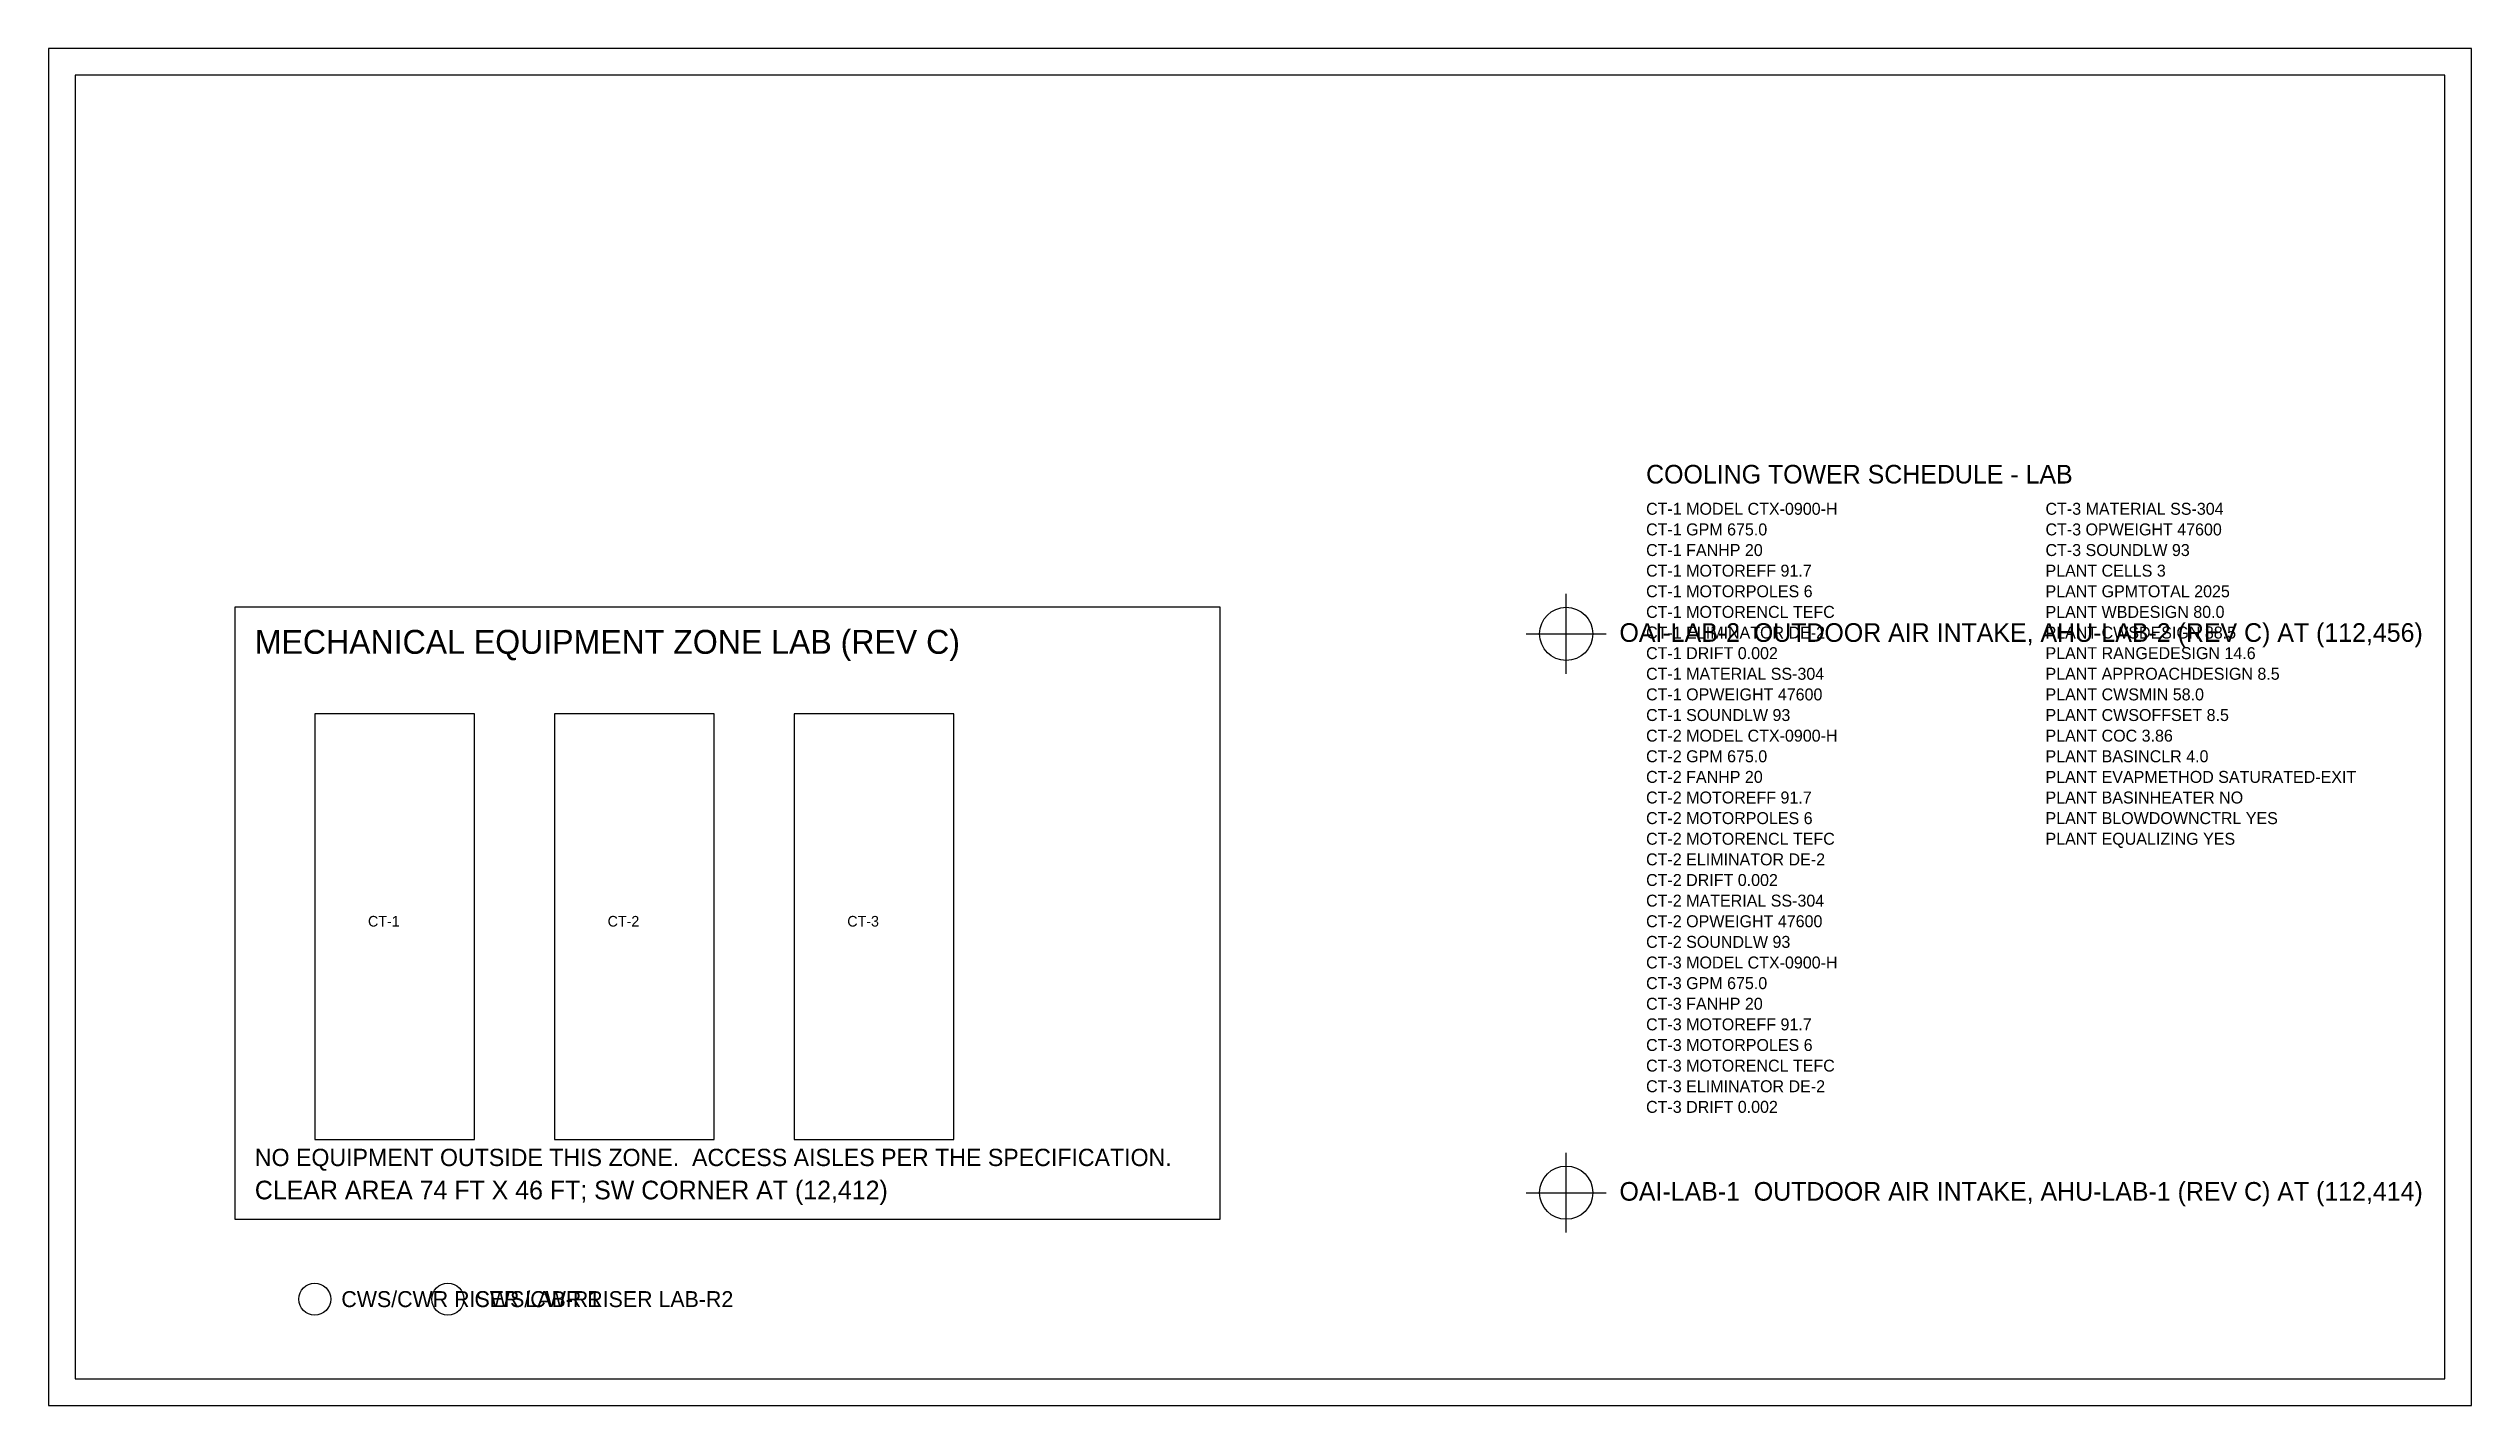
# Model space of a CAD drawing. Header units: metres. Extents: x -10 to 180, y -70 to 500.
# Drawn here: x -2 to 180, y 398 to 500 of the extents above.
import ezdxf

# ---------------------------------------------------------------- set-up
doc = ezdxf.new("R2010")
doc.units = ezdxf.units.M
for name, color, linetype in [('A-ROOF-OTLN', 9, 'Continuous'), ('A-ROOF-PRPT', 9, 'Continuous'), ('G-ANNO', 7, 'Continuous'), ('M-CTWR-PLAN', 3, 'Continuous'), ('M-CTWR-SCHD', 2, 'Continuous'), ('M-CWTR-RISR', 8, 'Continuous'), ('M-EQPM-INTK', 8, 'Continuous'), ('M-EQPM-ZONE', 8, 'Continuous')]:
    doc.layers.add(name, color=color, linetype=linetype)

msp = doc.modelspace()

# ---------------------------------------------------------------- linework, layer by layer
at = {"layer": 'A-ROOF-OTLN'}
msp.add_lwpolyline([(-2, 398), (180, 398), (180, 500), (-2, 500)], close=True, dxfattribs=at)
at = {"layer": 'A-ROOF-PRPT'}
msp.add_lwpolyline([(0, 400), (178, 400), (178, 498), (0, 498)], close=True, dxfattribs=at)
at = {"layer": 'M-CTWR-PLAN'}
for points in [[(18, 418), (30, 418), (30, 450), (18, 450)], [(36, 418), (48, 418), (48, 450), (36, 450)], [(54, 418), (66, 418), (66, 450), (54, 450)]]:
    msp.add_lwpolyline(points, close=True, dxfattribs=at)
at = {"layer": 'M-CWTR-RISR'}
for centre in [(18, 406), (28, 406)]:
    msp.add_circle(centre, 1.2, dxfattribs=at)
at = {"layer": 'M-EQPM-INTK'}
for p, q in [((112, 453), (112, 459)), ((109, 456), (115, 456)), ((112, 411), (112, 417)), ((109, 414), (115, 414))]:
    msp.add_line(p, q, dxfattribs=at)
for centre in [(112, 456), (112, 414)]:
    msp.add_circle(centre, 2, dxfattribs=at)
at = {"layer": 'M-EQPM-ZONE'}
msp.add_lwpolyline([(12, 412), (86, 412), (86, 458), (12, 458)], close=True, dxfattribs=at)

# ---------------------------------------------------------------- texts
at = {"layer": 'G-ANNO'}
msp.add_text('COOLING TOWER SCHEDULE - LAB', height=1.4, dxfattribs=at).set_placement((118, 467.3))
at = {"layer": 'M-CTWR-PLAN'}
for s, p in [('CT-1', (22, 434)), ('CT-2', (40, 434)), ('CT-3', (58, 434))]:
    msp.add_text(s, height=0.8, dxfattribs=at).set_placement(p)
at = {"layer": 'M-CTWR-SCHD'}
for s, p in [('CT-1 MODEL CTX-0900-H', (118, 464.95)), ('CT-1 GPM 675.0', (118, 463.4)), ('CT-3 MATERIAL SS-304', (148, 464.95)), ('CT-3 OPWEIGHT 47600', (148, 463.4)), ('CT-1 FANHP 20', (118, 461.85)), ('CT-3 SOUNDLW 93', (148, 461.85)), ('CT-1 MOTOREFF 91.7', (118, 460.3)), ('PLANT CELLS 3', (148, 460.3)), ('CT-1 MOTORPOLES 6', (118, 458.75)), ('PLANT GPMTOTAL 2025', (148, 458.75)), ('CT-1 MOTORENCL TEFC', (118, 457.2)), ('PLANT WBDESIGN 80.0', (148, 457.2)), ('CT-1 ELIMINATOR DE-2', (118, 455.65)), ('CT-1 DRIFT 0.002', (118, 454.1)), ('PLANT CWSDESIGN 88.5', (148, 455.65)), ('PLANT RANGEDESIGN 14.6', (148, 454.1)), ('CT-1 MATERIAL SS-304', (118, 452.55)), ('PLANT APPROACHDESIGN 8.5', (148, 452.55)), ('CT-1 OPWEIGHT 47600', (118, 451)), ('PLANT CWSMIN 58.0', (148, 451)), ('CT-1 SOUNDLW 93', (118, 449.45)), ('PLANT CWSOFFSET 8.5', (148, 449.45)), ('CT-2 MODEL CTX-0900-H', (118, 447.9)), ('PLANT COC 3.86', (148, 447.9)), ('CT-2 GPM 675.0', (118, 446.35)), ('PLANT BASINCLR 4.0', (148, 446.35)), ('CT-2 FANHP 20', (118, 444.8)), ('CT-2 MOTOREFF 91.7', (118, 443.25)), ('PLANT EVAPMETHOD SATURATED-EXIT', (148, 444.8)), ('PLANT BASINHEATER NO', (148, 443.25)), ('CT-2 MOTORPOLES 6', (118, 441.7)), ('PLANT BLOWDOWNCTRL YES', (148, 441.7)), ('CT-2 MOTORENCL TEFC', (118, 440.15)), ('PLANT EQUALIZING YES', (148, 440.15)), ('CT-2 ELIMINATOR DE-2', (118, 438.6)), ('CT-2 DRIFT 0.002', (118, 437.05)), ('CT-2 MATERIAL SS-304', (118, 435.5)), ('CT-2 OPWEIGHT 47600', (118, 433.95)), ('CT-2 SOUNDLW 93', (118, 432.4)), ('CT-3 MODEL CTX-0900-H', (118, 430.85)), ('CT-3 GPM 675.0', (118, 429.3)), ('CT-3 FANHP 20', (118, 427.75)), ('CT-3 MOTOREFF 91.7', (118, 426.2)), ('CT-3 MOTORPOLES 6', (118, 424.65)), ('CT-3 MOTORENCL TEFC', (118, 423.1)), ('CT-3 ELIMINATOR DE-2', (118, 421.55)), ('CT-3 DRIFT 0.002', (118, 420))]:
    msp.add_text(s, height=0.9, dxfattribs=at).set_placement(p)
at = {"layer": 'M-CWTR-RISR'}
for s, p in [('CWS/CWR RISER LAB-R1', (20, 405.4)), ('CWS/CWR RISER LAB-R2', (30, 405.4))]:
    msp.add_text(s, height=1.2, dxfattribs=at).set_placement(p)
at = {"layer": 'M-EQPM-INTK'}
for s, p in [('OAI-LAB-2  OUTDOOR AIR INTAKE, AHU-LAB-2 (REV C) AT (112,456)', (116, 455.4)), ('OAI-LAB-1  OUTDOOR AIR INTAKE, AHU-LAB-1 (REV C) AT (112,414)', (116, 413.4))]:
    msp.add_text(s, height=1.4, dxfattribs=at).set_placement(p)
at = {"layer": 'M-EQPM-ZONE'}
for s, height, p in [('MECHANICAL EQUIPMENT ZONE LAB (REV C)', 1.8, (13.5, 454.5)), ('NO EQUIPMENT OUTSIDE THIS ZONE.  ACCESS AISLES PER THE SPECIFICATION.', 1.3, (13.5, 416)), ('CLEAR AREA 74 FT X 46 FT; SW CORNER AT (12,412)', 1.4, (13.5, 413.5))]:
    msp.add_text(s, height=height, dxfattribs=at).set_placement(p)

doc.saveas('drawing.dxf')
